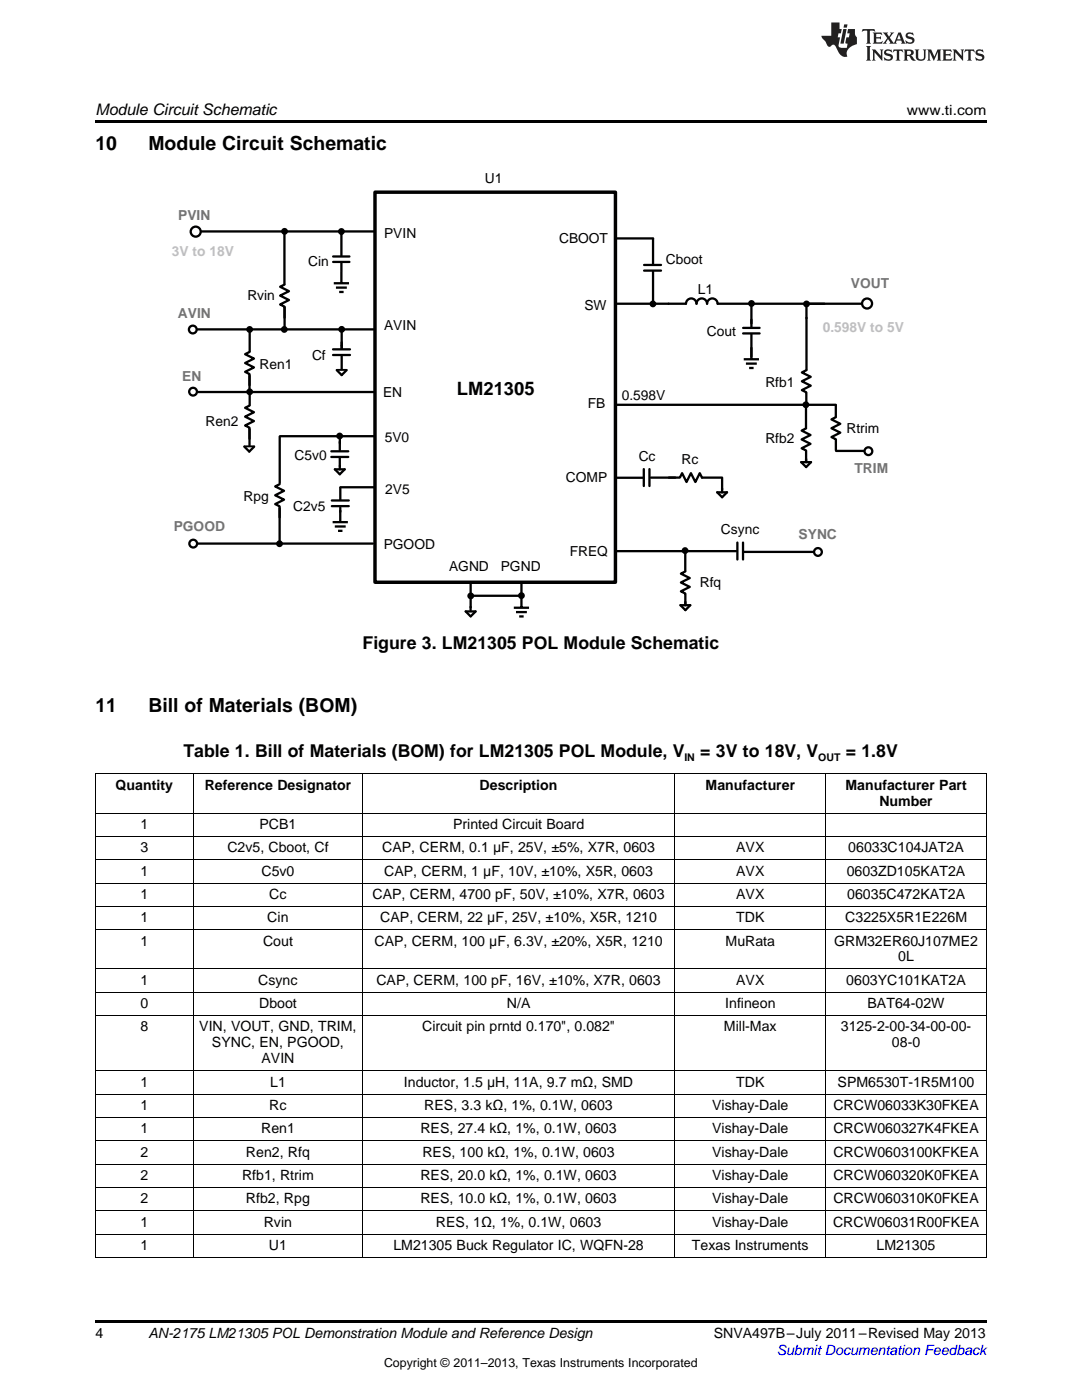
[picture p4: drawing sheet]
<svg xmlns="http://www.w3.org/2000/svg" width="216mm" height="279mm" viewBox="0 0 216 279" stroke-linecap="round" stroke-linejoin="round" font-family="sans-serif">
<defs><g id="words">
<g font-size="3.9">
<text x="19" y="30">10</text>
<text x="29.6" y="30">Module Circuit Schematic</text>
<text x="19" y="142.1">11</text>
<text x="29.6" y="142.1">Bill of Materials (BOM)</text>
</g>
<text font-size="3.7" x="91.2" y="78.8">LM21305</text>
<g font-size="3.5">
<text x="72.4" y="129.4">Figure 3. LM21305 POL Module Schematic</text>
<text x="36.6" y="151.2">Table 1. Bill of Materials (BOM) for LM21305 POL Module, V</text>
<text x="139.7" y="151.2">= 3V to 18V, V</text>
<text x="168.8" y="151.2">= 1.8V</text>
</g>
<text font-size="3.2" x="19" y="23">Module Circuit Schematic</text>
<g font-size="2.8">
<text x="181" y="23">www.ti.com</text>
<text x="96.7" y="36.5">U1</text>
<text x="76.6" y="47.4">PVIN</text>
<text x="61.5" y="53">Cin</text>
<text x="111.6" y="48.5">CBOOT</text>
<text x="132.9" y="52.7">Cboot</text>
<text x="49.4" y="59.9">Rvin</text>
<text x="139.3" y="58.6">L1</text>
<text x="76.6" y="65.9">AVIN</text>
<text x="116.6" y="61.9">SW</text>
<text x="62.3" y="71.8">Cf</text>
<text x="141" y="67.1">Cout</text>
<text x="51.8" y="73.5">Ren1</text>
<text x="152.7" y="77.2">Rfb1</text>
<text x="76.4" y="79.3">EN</text>
<text x="117.3" y="81.3">FB</text>
<text x="124.1" y="79.8">0.598V</text>
<text x="41" y="85">Ren2</text>
<text x="76.8" y="88.1">5V0</text>
<text x="152.7" y="88.5">Rfb2</text>
<text x="168.9" y="86.4">Rtrim</text>
<text x="58.8" y="91.9">C5v0</text>
<text x="127.4" y="92.1">Cc</text>
<text x="136" y="92.6">Rc</text>
<text x="48.6" y="100">Rpg</text>
<text x="76.9" y="98.6">2V5</text>
<text x="112.9" y="96.2">COMP</text>
<text x="58.5" y="102">C2v5</text>
<text x="143.9" y="106.7">Csync</text>
<text x="76.6" y="109.7">PGOOD</text>
<text x="89.6" y="113.9">AGND</text>
<text x="99.9" y="113.9">PGND</text>
<text x="113.7" y="111">FREQ</text>
<text x="139.6" y="117.1">Rfq</text>
<text x="23.1" y="157.6">Quantity</text>
<text x="40.9" y="157.6">Reference Designator</text>
<text x="95.7" y="157.6">Description</text>
<text x="140.8" y="157.6">Manufacturer</text>
<text x="168.7" y="157.6">Manufacturer Part</text>
<text x="175.5" y="160.8">Number</text>
<text x="28" y="165.4">1</text>
<text x="51.8" y="165.4">PCB1</text>
<text x="90.4" y="165.4">Printed Circuit Board</text>
<text x="28" y="170.1">3</text>
<text x="45.4" y="170.1">C2v5, Cboot, Cf</text>
<text x="76.3" y="170.1">CAP, CERM, 0.1 μF, 25V, ±5%, X7R, 0603</text>
<text x="146.9" y="170.1">AVX</text>
<text x="169.3" y="170.1">06033C104JAT2A</text>
<text x="28" y="174.7">1</text>
<text x="28" y="179.4">1</text>
<text x="52.2" y="174.7">C5v0</text>
<text x="53.7" y="179.4">Cc</text>
<text x="74.3" y="179.4">CAP, CERM, 4700 pF, 50V, ±10%, X7R, 0603</text>
<text x="76.7" y="174.7">CAP, CERM, 1 μF, 10V, ±10%, X5R, 0603</text>
<text x="146.9" y="174.7">AVX</text>
<text x="146.9" y="179.4">AVX</text>
<text x="168.9" y="174.7">0603ZD105KAT2A</text>
<text x="169.1" y="179.4">06035C472KAT2A</text>
<text x="28" y="184">1</text>
<text x="53.3" y="184">Cin</text>
<text x="75.9" y="184">CAP, CERM, 22 μF, 25V, ±10%, X5R, 1210</text>
<text x="146.9" y="184">TDK</text>
<text x="168.7" y="184">C3225X5R1E226M</text>
<text x="28" y="188.7">1</text>
<text x="52.5" y="188.7">Cout</text>
<text x="74.7" y="188.7">CAP, CERM, 100 μF, 6.3V, ±20%, X5R, 1210</text>
<text x="144.8" y="188.7">MuRata</text>
<text x="166.4" y="188.7">GRM32ER60J107ME2</text>
<text x="179.2" y="191.9">0L</text>
<text x="28" y="196.5">1</text>
<text x="51.5" y="196.5">Csync</text>
<text x="75.1" y="196.5">CAP, CERM, 100 pF, 16V, ±10%, X7R, 0603</text>
<text x="146.9" y="196.5">AVX</text>
<text x="168.9" y="196.5">0603YC101KAT2A</text>
<text x="28" y="201.2">0</text>
<text x="51.7" y="201.2">Dboot</text>
<text x="101.1" y="201.2">N/A</text>
<text x="144.7" y="201.2">Infineon</text>
<text x="173.1" y="201.2">BAT64-02W</text>
<text x="28" y="205.8">8</text>
<text x="39.8" y="205.8">VIN, VOUT, GND, TRIM,</text>
<text x="42.3" y="209">SYNC, EN, PGOOD,</text>
<text x="84.2" y="205.8">Circuit pin prntd 0.170&quot;, 0.082&quot;</text>
<text x="144.5" y="205.8">Mill-Max</text>
<text x="167.8" y="205.8">3125-2-00-34-00-00-</text>
<text x="178" y="209">08-0</text>
<text x="52.2" y="212.2">AVIN</text>
<text x="28" y="216.9">1</text>
<text x="28" y="221.5">1</text>
<text x="53.7" y="221.5">Rc</text>
<text x="53.9" y="216.9">L1</text>
<text x="80.6" y="216.9">Inductor, 1.5 μH, 11A, 9.7 mΩ, SMD</text>
<text x="84.7" y="221.5">RES, 3.3 kΩ, 1%, 0.1W, 0603</text>
<text x="142.1" y="221.5">Vishay-Dale</text>
<text x="146.9" y="216.9">TDK</text>
<text x="166.3" y="221.5">CRCW06033K30FKEA</text>
<text x="167.1" y="216.9">SPM6530T-1R5M100</text>
<text x="28" y="226.2">1</text>
<text x="52.1" y="226.2">Ren1</text>
<text x="83.9" y="226.2">RES, 27.4 kΩ, 1%, 0.1W, 0603</text>
<text x="142.1" y="226.2">Vishay-Dale</text>
<text x="166.3" y="226.2">CRCW060327K4FKEA</text>
<text x="28" y="230.8">2</text>
<text x="49.1" y="230.8">Ren2, Rfq</text>
<text x="84.3" y="230.8">RES, 100 kΩ, 1%, 0.1W, 0603</text>
<text x="142.1" y="230.8">Vishay-Dale</text>
<text x="166.3" y="230.8">CRCW0603100KFKEA</text>
<text x="28" y="235.5">2</text>
<text x="48.3" y="235.5">Rfb1, Rtrim</text>
<text x="83.9" y="235.5">RES, 20.0 kΩ, 1%, 0.1W, 0603</text>
<text x="142.1" y="235.5">Vishay-Dale</text>
<text x="166.3" y="235.5">CRCW060320K0FKEA</text>
<text x="28" y="240.1">2</text>
<text x="28" y="244.8">1</text>
<text x="49.1" y="240.1">Rfb2, Rpg</text>
<text x="52.6" y="244.8">Rvin</text>
<text x="83.9" y="240.1">RES, 10.0 kΩ, 1%, 0.1W, 0603</text>
<text x="87" y="244.8">RES, 1Ω, 1%, 0.1W, 0603</text>
<text x="142.1" y="240.1">Vishay-Dale</text>
<text x="142.1" y="244.8">Vishay-Dale</text>
<text x="166.2" y="244.8">CRCW06031R00FKEA</text>
<text x="166.3" y="240.1">CRCW060310K0FKEA</text>
<text x="28" y="249.4">1</text>
<text x="53.7" y="249.4">U1</text>
<text x="78.5" y="249.4">LM21305 Buck Regulator IC, WQFN-28</text>
<text x="138.1" y="249.4">Texas Instruments</text>
<text x="174.9" y="249.4">LM21305</text>
<text x="19" y="267">4</text>
<text x="29.6" y="267.1">AN-2175 LM21305 POL Demonstration Module and Reference Design</text>
<text x="142.4" y="267.1">SNVA497B–July 2011–Revised May 2013</text>
</g>
<g font-size="2.8" fill="#737373">
<text x="35.5" y="43.8">PVIN</text>
<text x="169.8" y="57.4">VOUT</text>
<text x="35.5" y="63.5">AVIN</text>
<text x="36.3" y="76">EN</text>
<text x="170.5" y="94.4">TRIM</text>
<text x="34.7" y="106">PGOOD</text>
<text x="159.4" y="107.6">SYNC</text>
</g>
<g font-size="2.8" fill="#bfbfbf">
<text x="34.3" y="51">3V to 18V</text>
<text x="164.2" y="66.3">0.598V to 5V</text>
</g>
<text font-size="2.8" fill="#00f" x="155" y="270.4">Submit Documentation Feedback</text>
<text font-size="2.5" x="76.6" y="272.7">Copyright © 2011–2013, Texas Instruments Incorporated</text>
<g font-size="2.1">
<text x="136.6" y="151.9">IN</text>
<text x="163.3" y="151.9">OUT</text>
</g>
</g></defs>
<path d="M19 263.5h177.8v.6h-177.8z" fill="#000"/>
<g fill="none" stroke="#000" stroke-width=".2">
<path d="M19 154.4h177.8M19.1 154.5v96.5M38.5 154.5v96.5M72.3 154.5v96.5M134.6 154.5v96.5M164.8 154.5v96.5M196.8 154.5v96.5M19 176.2h177.8M19 171.6h177.8M19 166.9h177.8M19 162.3h177.8M19 198h177.8"/>
<path d="M19 193.4h177.8M19 185.5h177.8M19 180.9h177.8M19 218.4h177.8M19 213.7h177.8M19 202.7h177.8M19 237h177.8M19 232.3h177.8M19 227.7h177.8M19 223h177.8M19 250.9h177.8M19 246.3h177.8"/>
<path d="M19 241.6h177.8"/>
</g>
<g fill="none" stroke="#000" stroke-width=".38">
<path d="M68.1 46.2v.6M130.3 50.6v1.3M67.2 73.8h2"/>
<circle cx="68.1" cy="46.2" r=".49"/>
<circle cx="68.2" cy="65.7" r=".49"/>
<circle cx="130.3" cy="60.7" r=".49"/>
<circle cx="150" cy="60.6" r=".49"/>
<circle cx="160.9" cy="60.7" r=".49"/>
<circle cx="160.8" cy="80.8" r=".49"/>
<circle cx="136.7" cy="109.9" r=".49"/>
</g>
<g fill="none" stroke="#000" stroke-width=".46">
<path d="M40.2 46.2h34.6M66.5 51.2h3.2M66.5 52.3h3.2M68.1 46.4v4.6M68.1 52.3v1.8M122.9 47.6h7.4M130.3 47.7v5M130.3 54.2v6.5M39.4 65.7h35.3M39.5 78.2h35.2M67.2 73.9l1 1 1-1M68.2 65.7v3.9"/>
<path d="M68.2 71.1v2.6M122.9 60.6h14M143.2 60.6h29M148.3 65.4h3.3M148.3 66.5h3.3M149.9 60.8v4.6M149.9 66.7v4.5M160.9 60.6v13.2M55.9 87.1h18.8M66.8 93.7h2l-1 .9zM67.8 91.4v2.3M67.8 88.2v1.6"/>
<path d="M122.9 95.3h5.5M122.9 80.8h43.9M129.9 95.3h4.8M133.5 95.3h2.2l.4-.9 .9 1.8 .9-1.8 .9 1.8 .8-1.8 .5 .9h4M143.1 98.3h2l-1 .9zM144.1 95.4v2.9M159.9 92.2h1.9l-.9 1zM160.8 80.8v4.6M160.9 91.6v.6M39.4 108.5h35M93.9 116.4v4.8M123.1 110h23.8"/>
<path d="M148.5 110.1h13.8M93.9 123l-1-1h2l-1 1M93.9 121.1v.7"/>
</g>
<g fill="#000">
<circle cx="68.1" cy="46.2" r=".49"/>
<circle cx="68.2" cy="65.7" r=".49"/>
<circle cx="130.3" cy="60.7" r=".49"/>
<circle cx="150" cy="60.6" r=".49"/>
<circle cx="160.9" cy="60.7" r=".49"/>
<circle cx="160.8" cy="80.8" r=".49"/>
<circle cx="136.7" cy="109.9" r=".49"/>
</g>
<path d="M74.8 38.4h48v77.8h-48z" fill="none" stroke="#000" stroke-width=".69"/>
<circle cx="39.1" cy="46.2" r="1" fill="#fff"/>
<circle cx="39.1" cy="46.2" r="1" fill="none" stroke="#000" stroke-width=".46"/>
<circle cx="173" cy="60.6" r="1" fill="#fff"/>
<g fill="none" stroke="#000" stroke-width=".46">
<path d="M66.6 56.5h3M67 57.4h2.2M67.7 58.3h.9M68.1 54.1v2.3M128.5 52.9h3.4M128.5 54h3.4M66.5 69.7h3.3M66.5 70.8h3.3M136.9 60.6a1.05 1.05 0 0 1 1-1 1.05 1.05 0 0 1 1.1 1 1.05 1.05 0 0 1 1-1 1.05 1.05 0 0 1 1.1 1 1.05 1.05 0 0 1 1-1 1.05 1.05 0 0 1 1.1 1M148.4 71.7h3M148.8 72.6h2.2M149.5 73.4h.9"/>
<path d="M149.9 69.3v2.3M160.9 73.9l-.9 .4 1.8 .9-1.8 .9 1.8 .9-1.8 .9 .9 .4v2.2M66.1 90.1h3.4M66.1 91.2h3.4M128.5 93.6v3.4M129.6 93.6v3.4M160.8 85.5l-.8 .4 1.7 .9-1.7 .9 1.7 .9-1.7 .9 .8 .4v2.2M94.2 118.9h9.8v2.3M104.1 116.3v2.3M147.1 108.3v3.4M148.3 108.3v3.4M102.5 121.3h3.1"/>
<path d="M103 122.2h2.1M103.6 123h.9"/>
<circle cx="173" cy="60.6" r="1"/>
</g>
<path d="M67.8 91.2v.2M160.8 85.4v.1" fill="none" stroke="#000" stroke-width=".2"/>
<g fill="#000">
<circle cx="93.9" cy="118.9" r=".49"/>
<circle cx="104" cy="118.9" r=".49"/>
</g>
<g fill="none" stroke="#000" stroke-width=".38">
<circle cx="93.9" cy="118.9" r=".49"/>
<circle cx="104" cy="118.9" r=".49"/>
</g>
<circle cx="38.6" cy="108.5" r=".77" fill="#fff"/>
<g fill="none" stroke="#000" stroke-width=".46">
<path d="M56.8 46.4v10.3M49.8 75v3.2M49.8 70.2l-.9 .5 1.8 .9-1.8 .8 1.8 .9-1.8 .9 .9 .4v2.3M49.8 65.8v4.3M49.8 78.3v2.5M48.8 89.1l.9 1 1-1M49.8 85.7v3.2M49.8 80.9l-.9 .5 1.8 .9-1.8 .9 1.8 .8-1.8 .9 .9 .5v2.2M55.8 96.6l-.9 .5 1.8 .9-1.8 .8 1.8 .9-1.8 .9 .9 .4v2.2M55.8 87.1v9.3M66.2 99.9h3.4M67.8 87v1.5"/>
<path d="M67.9 97.3v2.5M67.9 97.2h6.9M166.8 90h5.6M55.8 101.4v7.1M66.2 101h3.4M66.4 104.2h3M66.8 105.1h2.2M67.5 105.9h.8M67.9 101.3v2.8M136.7 109.9v4M136.8 114l-.9 .5 1.7 .9-1.7 .8 1.7 .9-1.7 .9 .9 .5v2.2M135.8 120.8h1.9l-.9 1z"/>
<path d="M136.8 120.1v.7"/>
<circle cx="38.6" cy="108.5" r=".77"/>
</g>
<g fill="#000">
<circle cx="56.8" cy="46.2" r=".49"/>
<circle cx="49.8" cy="78.2" r=".49"/>
<circle cx="56.7" cy="65.7" r=".49"/>
<circle cx="67.8" cy="87" r=".49"/>
<circle cx="55.8" cy="108.5" r=".49"/>
</g>
<g fill="none" stroke="#000" stroke-width=".38">
<path d="M48.8 89.1h1.9"/>
<circle cx="56.8" cy="46.2" r=".49"/>
<circle cx="49.8" cy="78.2" r=".49"/>
<circle cx="56.7" cy="65.7" r=".49"/>
<circle cx="67.8" cy="87" r=".49"/>
<circle cx="55.8" cy="108.5" r=".49"/>
</g>
<circle cx="38.5" cy="78.2" r=".77" fill="#fff"/>
<g fill="none" stroke="#000" stroke-width=".46">
<path d="M56.8 56.8l-.9 .4 1.8 .9-1.8 .9 1.8 .9-1.8 .9 .9 .4v2.2M56.8 61.3v4.4M166.8 80.9v2.2M166.8 83.3l-.9 .4 1.8 .9-1.8 .9 1.8 .8-1.8 .9 .9 .5v2.2"/>
<circle cx="38.5" cy="78.2" r=".77"/>
</g>
<circle cx="38.5" cy="65.8" r=".77" fill="#fff"/>
<circle cx="38.5" cy="65.8" r=".77" fill="none" stroke="#000" stroke-width=".46"/>
<circle cx="173.3" cy="90" r=".77" fill="#fff"/>
<circle cx="173.3" cy="90" r=".77" fill="none" stroke="#000" stroke-width=".46"/>
<circle cx="163.2" cy="110.2" r=".77" fill="#fff"/>
<circle cx="163.2" cy="110.2" r=".77" fill="none" stroke="#000" stroke-width=".46"/>
<circle cx="49.8" cy="65.7" r=".49" fill="#000"/>
<circle cx="49.8" cy="65.7" r=".49" fill="none" stroke="#000" stroke-width=".38"/>
<path d="M19 24h177.8v.6h-177.8z" fill="#000"/>
<g fill="#231f20">
<path d="M172.1 5.8l-.1 .6 .5-.3h.5v.2v2.1l-.2 .3h1l-.2-.3v-2.1v-.2h.6l.4 .3-.1-.6zM174.1 6.5l.3 .4v1.5l-.3 .3h1.9l.1-.5a1.04 1.04 0 0 1-1.3 .1v-.6h.6l.4 .2v-.7l-.4 .2h-.6l.1-.6h.7l.4 .2-.1-.5zM176.1 6.5l.9 1.1-.9 1.1h.8l-.1-.2 .4-.7 .4 .7-.2 .2h1.6l-.2-.2 .1-.4h.9l.2 .4-.2 .2h.9l-.2-.3-.8-1.9h-.5l-.9 2.1-.7-1.1 .8-1h-.8l.1 .3-.3 .5-.4-.6 .2-.2zM179.4 6.9l.3 .9h-.7zM180.9 6.6a.63 .63 0 0 0-.2 .7 .63 .63 0 0 0 .6 .4l.6 .2 .1 .2a.75 .75 0 0 1-.7 .4 .75 .75 0 0 1-.6-.5l.1 .7 .2-.1a1.11 1.11 0 0 0 1.5-.5 1.13 1.13 0 0 0-1.3-.9l-.1-.3a1.04 1.04 0 0 1 1.2 .2l-.1-.6-.2 .1-.5-.1zM172.8 9.2l.3 .3v2.2l-.3 .4h1l-.2-.4v-2.2l.2-.3zM174 9.9l.2 .3v1.5l-.2 .4h.7l-.2-.4v-1.3l1.6 1.7v-1.9l.2-.3h-.7l.2 .3v.9l-1.2-1.2zM176.6 10a.62 .62 0 0 0-.2 .7 .62 .62 0 0 0 .6 .4l.6 .2 .1 .2a.76 .76 0 0 1-.7 .4 .76 .76 0 0 1-.6-.5l.1 .7 .1-.1a1.11 1.11 0 0 0 1.6-.6 1.13 1.13 0 0 0-1.3-.8l-.1-.3a1.04 1.04 0 0 1 1.2 .1l-.1-.5-.2 .1-.5-.2zM178.3 9.9l-.1 .6a.61 .61 0 0 1 .7-.3v1.5l-.2 .4h1l-.3-.4v-1.5a.63 .63 0 0 1 .8 .3l-.1-.6zM180.3 9.9l.2 .3v1.5l-.2 .4h.9l-.2-.2v-.7l.6 .2a.76 .76 0 0 0 1.1 .6l-1-.9a.58 .58 0 0 0 .6-.6 .58 .58 0 0 0-.5-.6zM181 10.2l.1-.1a.45 .45 0 0 1 .6 .1 .45 .45 0 0 1 .1 .5l-.8 .2zM182.5 9.9l.2 .2a2.17 2.17 0 0 0 .4 1.9 .99 .99 0 0 0 1.6-.7v-1.1l.2-.3h-.8l.2 .2a1.92 1.92 0 0 1-.2 1.7 .6 .6 0 0 1-.9-.5v-1.1l.2-.3zM185 9.9l.2 .3v1.5l-.2 .4h.7l-.2-.4v-1.4l.8 1.8 .8-1.8v1.4l-.2 .4h1l-.3-.4v-1.5l.3-.3h-.8l-.7 1.4-.6-1.4zM188 9.9l.2 .3v1.5l-.2 .4h1.8l.2-.6a1.04 1.04 0 0 1-1.3 .2v-.6h.6l.4 .1v-.6l-.4 .2h-.6l.1-.6h.7l.4 .2-.1-.5zM190.1 9.9l.2 .3v1.5l-.2 .4h.7l-.2-.4v-1.3l1.6 1.7v-1.9l.2-.3h-.7l.2 .3v.9l-1.1-1.2zM192.6 9.9l-.1 .6a.61 .61 0 0 1 .7-.3v1.5l-.2 .4h.9l-.2-.4v-1.5a.63 .63 0 0 1 .8 .3l-.2-.6zM194.9 10a.62 .62 0 0 0-.2 .7 .62 .62 0 0 0 .6 .4l.5 .2 .2 .2a.76 .76 0 0 1-.7 .4 .76 .76 0 0 1-.7-.5l.2 .7 .1-.1a1.11 1.11 0 0 0 1.5-.6 1.13 1.13 0 0 0-1.2-.8l-.1-.3a1.04 1.04 0 0 1 1.2 .1l-.2-.5-.2 .1-.5-.2z"/>
<path d="M165.9 4.5v2.6h-2l.1 .4 .8 .9a.91 .91 0 0 0 .9 .9 .56 .56 0 0 1 .5-.4 .56 .56 0 0 1 .5 .3l.4 .8a1.53 1.53 0 0 0 2 1.3 1.54 1.54 0 0 1 1-2.1l.9-.4-.1-1.4a1.52 1.52 0 0 1-.3-1.6h-1.4l-.2 .9h.5l-.1 .8h-.5l-.2 .9v.2l.4 .1-.1 .9a1.93 1.93 0 0 1-1.7-.3l.3-1.8h-.4l.1-.8h.5l.2-.9h-.5v-1.3zM168.3 5.8l-.6 2.9h.7l.5-2.9zM168.4 4.9l-.1 .6h.7l.1-.6z"/>
</g>
<use href="#words"/>
</svg>
